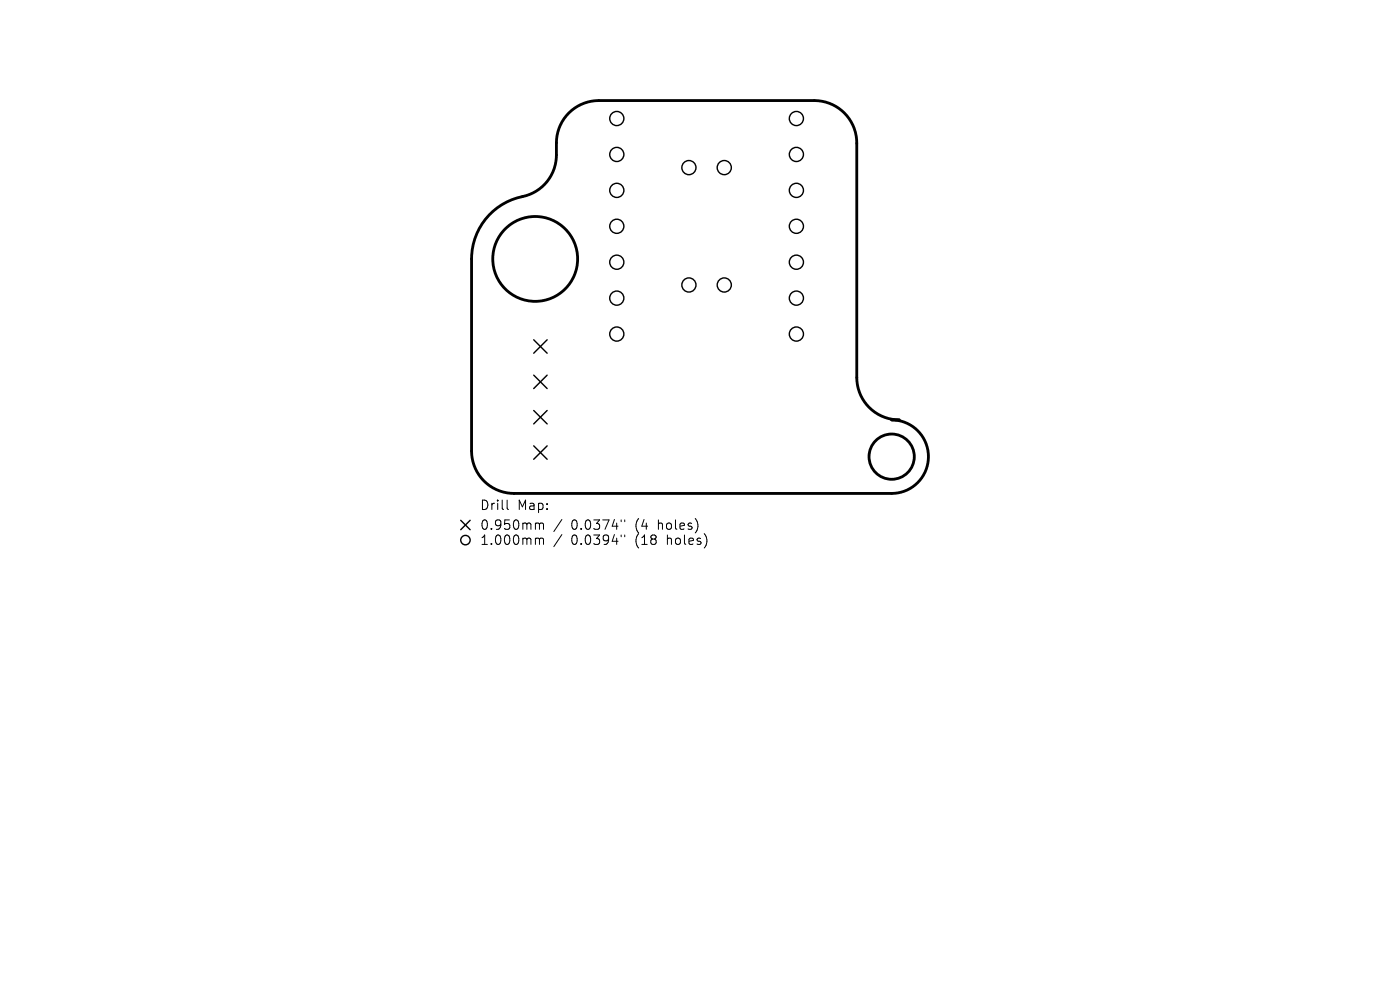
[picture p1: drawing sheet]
<svg xmlns="http://www.w3.org/2000/svg" width="297mm" height="210mm" viewBox="0 0 297 210" stroke-linecap="round" stroke-linejoin="round" font-family="sans-serif">
<defs><g id="words">
<g font-size="2.8">
<text x="101.7" y="108.5">Drill</text>
<text x="101.7" y="112.7">0.950mm</text>
<text x="109.7" y="108.5">Map:</text>
<text x="121.2" y="112.7">0.0374&quot;</text>
<text x="134.9" y="112.7">(4</text>
<text x="139.9" y="112.7">holes)</text>
<text x="101.7" y="115.9">1.000mm</text>
<text x="121.2" y="115.9">0.0394&quot;</text>
<text x="134.9" y="115.9">(18</text>
<text x="141.8" y="115.9">holes)</text>
</g>
</g></defs>
<g fill="none" stroke="#000" stroke-width=".6">
<path d="M120.7 24a9 9 0 0 1 6.3-2.7h45.8a9 9 0 0 1 9 9.1v49.7a9 9 0 0 0 9 9h-1.6a7.8 7.8 0 0 1 7.8 7.8 7.8 7.8 0 0 1-7.8 7.8h-80.2a9 9 0 0 1-9-9v-40.8a13.6 13.6 0 0 1 11.6-13.4 9 9 0 0 0 6.4-8.6 11.5 11.5 0 0 1 1.2-7.1z"/>
<circle cx="113.5" cy="54.9" r="9"/>
<circle cx="189.2" cy="96.9" r="4.8"/>
</g>
<g fill="none" stroke="#000" stroke-width=".3">
<path d="M113.2 72.1l2.9 2.8M113.2 79.6l2.9 2.8M116.1 72.1l-2.9 2.8M116.1 79.6l-2.9 2.8M113.2 87.1l2.9 2.8M113.2 94.6l2.9 2.8M116.1 87.1l-2.9 2.8M116.1 94.6l-2.9 2.8M97.7 110.4l2 2M99.7 110.4l-2 2"/>
<circle cx="130.8" cy="32.8" r="1.5"/>
<circle cx="130.8" cy="25.1" r="1.5"/>
<circle cx="146.1" cy="35.6" r="1.5"/>
<circle cx="153.6" cy="35.6" r="1.5"/>
<circle cx="168.9" cy="25.1" r="1.5"/>
<circle cx="168.9" cy="32.8" r="1.5"/>
<circle cx="130.8" cy="40.4" r="1.5"/>
<circle cx="130.8" cy="48" r="1.5"/>
<circle cx="130.8" cy="55.6" r="1.5"/>
<circle cx="168.9" cy="40.4" r="1.5"/>
<circle cx="168.9" cy="48" r="1.5"/>
<circle cx="168.9" cy="55.6" r="1.5"/>
<circle cx="130.8" cy="70.9" r="1.5"/>
<circle cx="130.8" cy="63.2" r="1.5"/>
<circle cx="146.1" cy="60.5" r="1.5"/>
<circle cx="153.6" cy="60.5" r="1.5"/>
<circle cx="168.9" cy="63.2" r="1.5"/>
<circle cx="168.9" cy="70.9" r="1.5"/>
<circle cx="98.7" cy="114.6" r="1"/>
</g>
<g fill="none" stroke="#000" stroke-width=".21">
<path d="M107.6 106.1v1.7l.3 .3M113.9 111h.3l.2 .2M113.9 114.2h.3l.2 .2M114.4 111.2l.3-.2h.5l.1 1.3M114.4 111.2v1.1M114.4 114.4v1.1M114.4 114.4l.3-.2h.5l.1 1.3M119.2 110.2l-1.7 2.6M119.2 113.4l-1.7 2.6M131.8 110.3v.4M131.8 113.5v.4M132.5 110.3v.4"/>
<path d="M132.5 113.5v.4"/>
</g>
<use href="#words"/>
</svg>
